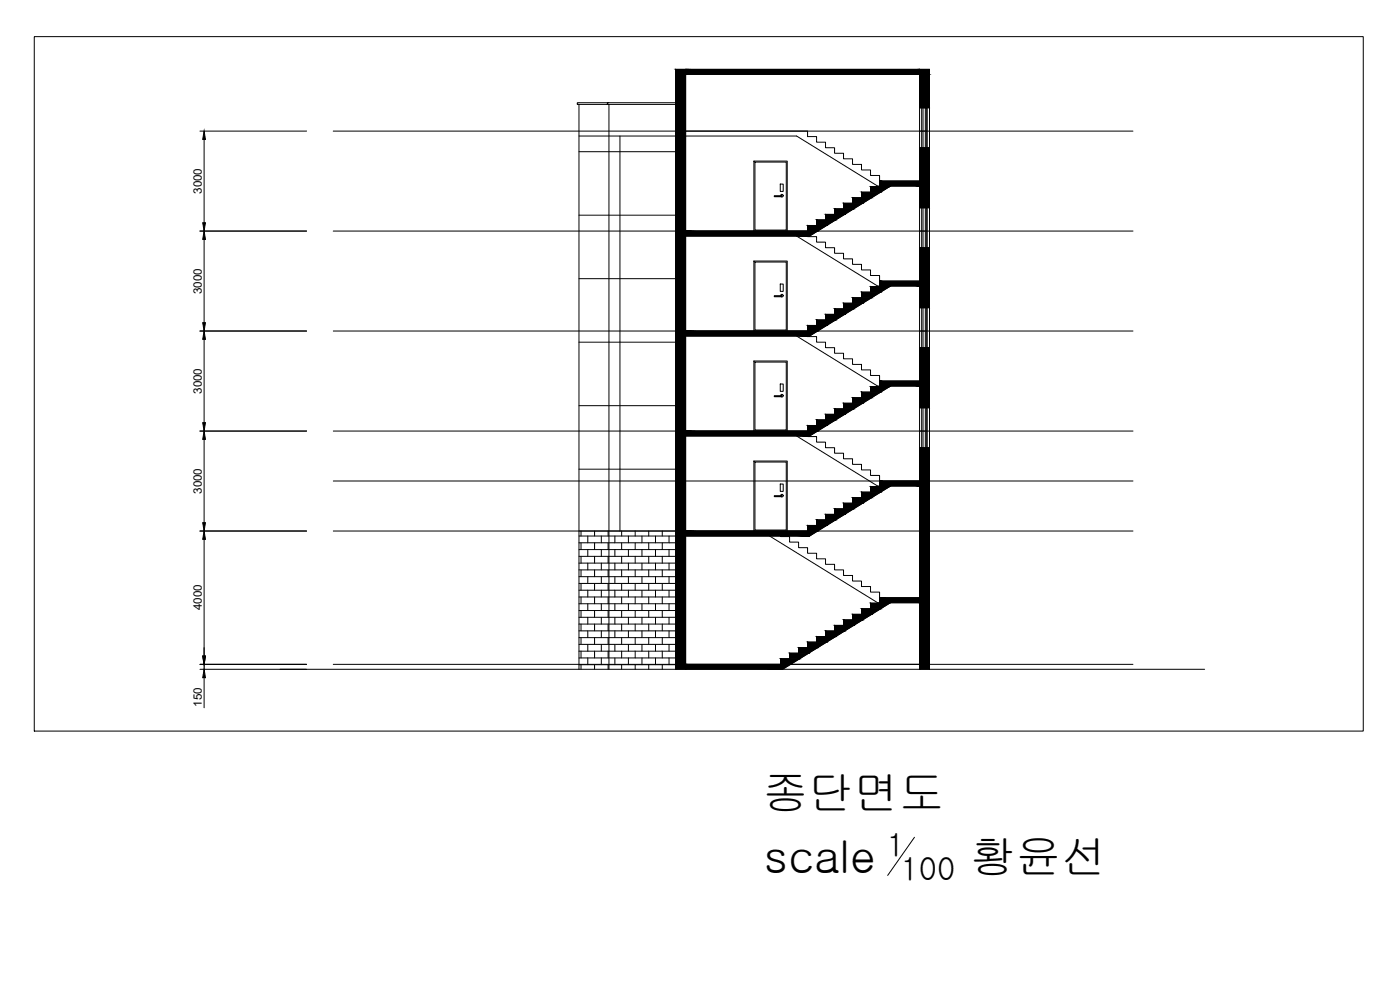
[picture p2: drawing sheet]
<svg xmlns="http://www.w3.org/2000/svg" width="420mm" height="297mm" viewBox="0 0 420 297" stroke-linecap="round" stroke-linejoin="round" font-family="sans-serif">
<defs><g id="words">
<g font-size="13.6">
<text x="228.9" y="242.9">종단면도</text>
<text x="229.3" y="261.9">scale</text>
<text x="291.2" y="261.9">황윤선</text>
</g>
<g font-size="9.5">
<text x="266.1" y="256.9">1</text>
<text x="270.3" y="264.1">100</text>
</g>
<g font-size="3.5">
<text x="60.6" y="58.2" transform="rotate(-90 60.6 58.2)">3000</text>
<text x="60.6" y="88.2" transform="rotate(-90 60.6 88.2)">3000</text>
<text x="60.6" y="118.2" transform="rotate(-90 60.6 118.2)">3000</text>
<text x="60.6" y="148.2" transform="rotate(-90 60.6 148.2)">3000</text>
<text x="60.6" y="183.1" transform="rotate(-90 60.6 183.1)">4000</text>
<text x="60.6" y="212.1" transform="rotate(-90 60.6 212.1)">150</text>
</g>
</g></defs>
<!-- layer: CEN -->
<path d="M100 39.3h240M100 69.3h240M100 99.3h240M100 129.3h240M100 159.3h240M100 144.3h240M100 199.3h240" fill="none" stroke="#000" stroke-width=".3"/>
<!-- layer: HAT -->
<g fill="#000" stroke="#000" stroke-width=".3">
<path d="M202.8 20.8l3 1.5v-1.5zM202.8 20.8l3 1.5h-3z"/>
<path d="M202.8 22.3l3 17v-17zM202.8 22.3l3 17h-3z"/>
<path d="M202.8 39.3l3 161.5v-161.5zM202.8 39.3l3 161.5h-3z"/>
<path d="M205.8 20.8l70.2 1.5v-1.5zM205.8 20.8l70.2 1.5h-70.2z"/>
<path d="M276 20.8l3 1.5v-1.5zM276 20.8l3 1.5h-3z"/>
<path d="M276 22.3l3 10v-10zM276 22.3l3 10h-3z"/>
<path d="M255.9 59.3l3 1.7 2.7-1.7zM255.9 59.3l3 1.7h-3z"/>
<path d="M258.6 57.7l3 1.6 2.7-1.6zM258.6 57.7l3 1.6h-3z"/>
<path d="M261.3 56l3 1.7 2.7-1.7zM261.3 56l3 1.7h-3z"/>
<path d="M264 55.8l3 .2 .3-.2zM264 55.8l3 .2h-3z"/>
<path d="M264 54.3l12 1.5v-1.5zM264 54.3l12 1.5h-12z"/>
<path d="M276 44.3l3 18v-18zM276 44.3l3 18h-3z"/>
<path d="M205.8 69.3l37.2 1.5 2.4-1.5zM205.8 69.3l37.2 1.5h-37.2z"/>
<path d="M242.4 67.7l3 1.6 2.7-1.6zM242.4 67.7l3 1.6h-3z"/>
<path d="M245.1 66l3 1.7 2.7-1.7zM245.1 66l3 1.7h-3z"/>
<path d="M247.8 64.3l3 1.7 2.7-1.7zM247.8 64.3l3 1.7h-3z"/>
<path d="M250.5 62.7l3 1.6 2.7-1.6zM250.5 62.7l3 1.6h-3z"/>
<path d="M253.2 61l3 1.7 2.7-1.7zM253.2 61l3 1.7h-3z"/>
<path d="M276 74.3l3 18v-18zM276 74.3l3 18h-3z"/>
<path d="M205.8 99.3l37.2 1.5 2.4-1.5zM205.8 99.3l37.2 1.5h-37.2z"/>
<path d="M242.4 97.6l3 1.7 2.7-1.7zM242.4 97.6l3 1.7h-3z"/>
<path d="M245.1 96l3 1.6 2.7-1.6zM245.1 96l3 1.6h-3z"/>
<path d="M247.8 94.3l3 1.7 2.7-1.7zM247.8 94.3l3 1.7h-3z"/>
<path d="M250.5 92.7l3 1.6 2.7-1.6zM250.5 92.7l3 1.6h-3z"/>
<path d="M253.2 91l3 1.7 2.7-1.7zM253.2 91l3 1.7h-3z"/>
<path d="M255.9 89.3l3 1.7 2.7-1.7zM255.9 89.3l3 1.7h-3z"/>
<path d="M258.6 87.7l3 1.6 2.7-1.6zM258.6 87.7l3 1.6h-3z"/>
<path d="M261.3 86l3 1.7 2.7-1.7zM261.3 86l3 1.7h-3z"/>
<path d="M264 85.8l3 .2 .3-.2zM264 85.8l3 .2h-3z"/>
<path d="M264 84.3l12 1.5v-1.5zM264 84.3l12 1.5h-12z"/>
<path d="M255.9 119.3l3 1.7 2.7-1.7zM255.9 119.3l3 1.7h-3z"/>
<path d="M258.6 117.7l3 1.6 2.7-1.6zM258.6 117.7l3 1.6h-3z"/>
<path d="M261.3 116l3 1.7 2.7-1.7zM261.3 116l3 1.7h-3z"/>
<path d="M264 115.8l3 .2 .3-.2zM264 115.8l3 .2h-3z"/>
<path d="M264 114.3l12 1.5v-1.5zM264 114.3l12 1.5h-12z"/>
<path d="M276 104.3l3 18v-18zM276 104.3l3 18h-3z"/>
<path d="M205.8 129.3l37.2 1.5 2.4-1.5zM205.8 129.3l37.2 1.5h-37.2z"/>
<path d="M242.4 127.7l3 1.6 2.7-1.6zM242.4 127.7l3 1.6h-3z"/>
<path d="M245.1 126l3 1.7 2.7-1.7zM245.1 126l3 1.7h-3z"/>
<path d="M247.8 124.3l3 1.7 2.7-1.7zM247.8 124.3l3 1.7h-3z"/>
<path d="M250.5 122.7l3 1.6 2.7-1.6zM250.5 122.7l3 1.6h-3z"/>
<path d="M253.2 121l3 1.7 2.7-1.7zM253.2 121l3 1.7h-3z"/>
<path d="M276 134.3l3 66.5v-66.5zM276 134.3l3 66.5h-3z"/>
<path d="M205.8 159.3l37.2 1.5 2.4-1.5zM205.8 159.3l37.2 1.5h-37.2z"/>
<path d="M242.4 157.7l3 1.6 2.7-1.6zM242.4 157.7l3 1.6h-3z"/>
<path d="M245.1 156l3 1.7 2.7-1.7zM245.1 156l3 1.7h-3z"/>
<path d="M247.8 154.3l3 1.7 2.7-1.7zM247.8 154.3l3 1.7h-3z"/>
<path d="M250.5 152.7l3 1.6 2.7-1.6zM250.5 152.7l3 1.6h-3z"/>
<path d="M253.2 151l3 1.7 2.7-1.7zM253.2 151l3 1.7h-3z"/>
<path d="M255.9 149.3l3 1.7 2.7-1.7zM255.9 149.3l3 1.7h-3z"/>
<path d="M258.6 147.7l3 1.6 2.7-1.6zM258.6 147.7l3 1.6h-3z"/>
<path d="M261.3 146l3 1.7 2.7-1.7zM261.3 146l3 1.7h-3z"/>
<path d="M264 145.8l3 .2 .3-.2zM264 145.8l3 .2h-3z"/>
<path d="M264 144.3l12 1.5v-1.5zM264 144.3l12 1.5h-12z"/>
<path d="M264 179.3l12 1.5v-1.5zM264 179.3l12 1.5h-12z"/>
<path d="M205.8 199.3l29 1.5 2.5-1.5zM205.8 199.3l29 1.5h-29z"/>
<path d="M234.3 197.7l3 1.6 2.7-1.6zM234.3 197.7l3 1.6h-3z"/>
<path d="M237 196l3 1.7 2.7-1.7zM237 196l3 1.7h-3z"/>
<path d="M239.7 194.3l3 1.7 2.7-1.7zM239.7 194.3l3 1.7h-3z"/>
<path d="M242.4 192.7l3 1.6 2.7-1.6zM242.4 192.7l3 1.6h-3z"/>
<path d="M245.1 191l3 1.7 2.7-1.7zM245.1 191l3 1.7h-3z"/>
<path d="M247.8 189.3l3 1.7 2.7-1.7zM247.8 189.3l3 1.7h-3z"/>
<path d="M250.5 187.6l3 1.7 2.7-1.7zM250.5 187.6l3 1.7h-3z"/>
<path d="M253.2 186l3 1.6 2.7-1.6zM253.2 186l3 1.6h-3z"/>
<path d="M255.9 184.3l3 1.7 2.7-1.7zM255.9 184.3l3 1.7h-3z"/>
<path d="M258.6 182.7l3 1.6 2.7-1.6zM258.6 182.7l3 1.6h-3z"/>
<path d="M261.3 181l3 1.7 2.7-1.7zM261.3 181l3 1.7h-3z"/>
<path d="M264 180.8h3.3zM264 180.8l3 .2z"/>
</g>
<g fill="none" stroke="#000" stroke-width=".3">
<path d="M10.3 11h398.8v208.4h-398.8zM173.8 45.5h29M186.1 40.8v118.5M173.8 64.6h29M173.8 83.6h29M173.8 102.7h29M173.8 121.7h29M173.8 140.8h29M174.4 159.3v1.5M178.4 159.3v1.5M182.5 159.3v1.5M186.6 159.3v1.5"/>
<path d="M190.6 159.3v1.5M194.7 159.3v1.5M198.8 159.3v1.5M173.8 160.8h29M173.8 162.9h29M173.8 164.9h29M173.8 166.9h29M173.8 169h29M173.8 171h29M173.8 173h29M173.8 175.1h29M173.8 177.1h29"/>
<path d="M173.8 179.1h29M174.4 162.9v2M174.4 166.9v2.1M174.4 171v2M174.4 175.1v2M174.4 179.1v2.1M176.4 160.8v2.1M176.4 164.9v2M176.4 169v2M176.4 173v2.1M176.4 177.1v2M178.4 162.9v2"/>
<path d="M178.4 166.9v2.1M178.4 171v2M178.4 175.1v2M178.4 179.1v2.1M180.5 160.8v2.1M180.5 164.9v2M180.5 169v2M180.5 173v2.1M180.5 177.1v2M182.5 162.9v2M182.5 166.9v2.1M182.5 171v2"/>
<path d="M182.5 175.1v2M182.5 179.1v2.1M184.5 160.8v2.1M184.5 164.9v2M184.5 169v2M184.5 173v2.1M184.5 177.1v2M186.6 162.9v2M186.6 166.9v2.1M186.6 171v2M186.6 175.1v2M186.6 179.1v2.1"/>
<path d="M188.6 160.8v2.1M188.6 164.9v2M188.6 169v2M188.6 173v2.1M188.6 177.1v2M190.6 162.9v2M190.6 166.9v2.1M190.6 171v2M190.6 175.1v2M190.6 179.1v2.1M192.7 160.8v2.1M192.7 164.9v2"/>
<path d="M192.7 169v2M192.7 173v2.1M192.7 177.1v2M194.7 162.9v2M194.7 166.9v2.1M194.7 171v2M194.7 175.1v2M194.7 179.1v2.1M196.7 160.8v2.1M196.7 164.9v2M196.7 169v2M196.7 173v2.1"/>
<path d="M196.7 177.1v2M198.8 162.9v2M198.8 166.9v2.1M198.8 171v2M198.8 175.1v2M198.8 179.1v2.1M200.8 160.8v2.1M200.8 164.9v2M200.8 169v2M200.8 173v2.1M200.8 177.1v2M173.8 181.2h29"/>
<path d="M173.8 183.2h29M173.8 185.2h29M173.8 187.2h29M173.8 189.3h29M173.8 191.3h29M173.8 193.3h29M173.8 195.4h29M173.8 197.4h29M173.8 199.4h29M174.4 183.2v2M174.4 187.2v2.1M174.4 191.3v2"/>
<path d="M174.4 195.4v2M174.4 199.4v1.4M176.4 181.2v2M176.4 185.2v2M176.4 189.3v2M176.4 193.3v2.1M176.4 197.4v2M178.4 183.2v2M178.4 187.2v2.1M178.4 191.3v2M178.4 195.4v2M178.4 199.4v1.4"/>
<path d="M180.5 181.2v2M180.5 185.2v2M180.5 189.3v2M180.5 193.3v2.1M180.5 197.4v2M182.5 183.2v2M182.5 187.2v2.1M182.5 191.3v2M182.5 195.4v2M182.5 199.4v1.4M184.5 181.2v2M184.5 185.2v2"/>
<path d="M184.5 189.3v2M184.5 193.3v2.1M184.5 197.4v2M186.6 183.2v2M186.6 187.2v2.1M186.6 191.3v2M186.6 195.4v2M186.6 199.4v1.4M188.6 181.2v2M188.6 185.2v2M188.6 189.3v2M188.6 193.3v2.1"/>
<path d="M188.6 197.4v2M190.6 183.2v2M190.6 187.2v2.1M190.6 191.3v2M190.6 195.4v2M190.6 199.4v1.4M192.7 181.2v2M192.7 185.2v2M192.7 189.3v2M192.7 193.3v2.1M192.7 197.4v2M194.7 183.2v2"/>
<path d="M194.7 187.2v2.1M194.7 191.3v2M194.7 195.4v2M194.7 199.4v1.4M196.7 181.2v2M196.7 185.2v2M196.7 189.3v2M196.7 193.3v2.1M196.7 197.4v2M198.8 183.2v2M198.8 187.2v2.1M198.8 191.3v2"/>
<path d="M198.8 195.4v2M198.8 199.4v1.4M200.8 181.2v2M200.8 185.2v2M200.8 189.3v2M200.8 193.3v2.1M200.8 197.4v2M274.4 251.2l-8 11.5"/>
</g>
<!-- layer: 0 -->
<path d="M84 200.8h277.5" fill="none" stroke="#000" stroke-width=".3"/>
<!-- layer: WAL -->
<g fill="none" stroke="#000" stroke-width=".3">
<path d="M173.8 31.3v169.5M173.8 31.3h29M182.8 30.8h-.5v.5h.5v169.5M202.8 30.8h-29.6v.5h.6M202.8 22.3h76.2M205.8 39.3h36.6v1.7h2.7v1.7h2.7v1.6h2.7v1.7h2.7v1.7h2.7v1.6h2.7v1.7h2.7v1.6h2.7v3.4h-2.7v1.7h-2.7v1.6h-2.7v1.7h-2.7v1.7h-2.7v1.6h-2.7v1.7h-2.7v1.7h-2.7v1.6h-36.6M205.8 20.8v180M276 20.8v180M276 32.3h3M173.8 40.8h65.3l24.3 15h.6M264 54.3h12M276 55.8h-8.7l-24.3 15h-37.2"/>
<path d="M276 44.3h3M239.1 70.8l24.3 15h.6M242.4 71h2.7v1.7h2.7v1.6h2.7v1.7h2.7v1.7h2.7v1.6h2.7v1.7h2.7v1.7h2.7v3.3h-2.7v1.7h-2.7v1.6h-2.7v1.7h-2.7v1.7h-2.7v1.6h-2.7v1.7h-2.7v1.6h-2.7v1.7h-36.6M276 74.3h3M276 62.3h3M264 84.3h12M276 85.8h-8.7l-24.3 15h-37.2M276 92.3h3M239.1 100.8l24.3 15h.6M242.4 101h2.7v1.7h2.7v1.6h2.7v1.7h2.7v1.7h2.7v1.6h2.7v1.7h2.7v1.7h2.7v3.3h-2.7v1.7h-2.7v1.6h-2.7v1.7h-2.7v1.7h-2.7v1.6h-2.7v1.7h-2.7v1.7h-2.7v1.6h-36.6M264 114.3h12M276 115.8h-8.7l-24.3 15h-37.2"/>
<path d="M276 104.3h3M239.1 130.8l24.3 15h.6M242.4 131h2.7v1.7h2.7v1.6h2.7v1.7h2.7v1.7h2.7v1.6h2.7v1.7h2.7v1.6h2.7v3.4h-2.7v1.7h-2.7v1.6h-2.7v1.7h-2.7v1.7h-2.7v1.6h-2.7v1.7h-2.7v1.7h-2.7v1.6h-68.6M276 134.3h3M276 122.3h3M264 144.3h12M276 145.8h-8.7l-24.3 15h-37.2M231 160.8l32.4 20h.6M234.3 160.8v.2h2.7v1.7h2.7v1.6h2.7v1.7h2.7v1.7h2.7v1.6h2.7v1.7h2.7v1.7h2.7v1.6h2.7v1.7h2.7v1.7h2.7v3.3h-2.7v1.7h-2.7v1.6h-2.7v1.7h-2.7v1.6h-2.7v1.7h-2.7v1.7h-2.7v1.7h-2.7v1.6h-2.7v1.7h-2.7v1.7h-2.7v1.6h-28.5M264 179.3h12M237.3 199.3h38.7M276 180.8h-8.7l-32.5 20"/>
<path d="M202.8 200.8v-180h76.2v180"/>
</g>
<!-- layer: WIN -->
<g fill="none" stroke="#000" stroke-width=".3">
<path d="M276 32.3h2.1v12M276 39.3h2.1M276.6 32.3v12M277 32.3v12M277.7 32.3v12M278.3 32.3v12M226.3 48.3h10v21h-10zM226.6 48.6h9.4v20.4h-9.4zM232.4 58.7h2.3v.3h-2.3zM234.2 55.2h.9v2.2h-.9zM226.3 78.3h10v21h-10zM226.6 78.6h9.4v20.4h-9.4z"/>
<path d="M276 62.3h2.1v12M276 69.3h2.1M276.6 62.3v12M277 62.3v12M277.7 62.3v12M278.3 62.3v12M232.4 88.7h2.3v.3h-2.3zM234.2 85.2h.9v2.2h-.9zM276 92.3h2.1v12M276 99.3h2.1M276.6 92.3v12M277 92.3v12"/>
<path d="M277.7 92.3v12M278.3 92.3v12M226.3 108.3h10v21h-10zM226.6 108.6h9.4v20.4h-9.4zM232.4 118.7h2.3v.3h-2.3zM234.2 115.2h.9v2.2h-.9zM226.3 138.3h10v21h-10zM226.6 138.6h9.4v20.4h-9.4zM276 122.3h2.1v12M276 129.3h2.1M276.6 122.3v12M277 122.3v12"/>
<path d="M277.7 122.3v12M278.3 122.3v12M232.4 148.7h2.3v.3h-2.3zM234.2 145.2h.9v2.2h-.9z"/>
<circle cx="234.7" cy="58.7" r=".39"/>
<circle cx="234.7" cy="88.7" r=".39"/>
<circle cx="234.7" cy="118.7" r=".39"/>
<circle cx="234.7" cy="148.7" r=".39"/>
</g>
<!-- layer: DIM -->
<g fill="none" stroke="#000" stroke-width=".3">
<path d="M60 39.3h32M61.3 41.8v25M60 69.3h32M61.3 71.8v25M60 99.3h32M61.3 101.8v25M60 129.3h32M61.3 131.8v25M60 159.3h32M61.3 161.8v35M60 199.3h32M61.3 199.3v1.5"/>
<path d="M60 200.8h32M61.3 203.3v9.1"/>
</g>
<path d="M61.3 39.3l.4 2.5h-.9zM61.3 69.3l.4 2.5h-.9zM60.8 66.8h.9l-.4 2.5zM60.8 96.8h.9l-.4 2.5zM61.3 99.3l.4 2.5h-.9zM61.3 129.3l.4 2.5h-.9zM60.8 126.8h.9l-.4 2.5zM60.8 156.8h.9l-.4 2.5zM61.3 159.3l.4 2.5h-.9zM60.8 196.8h.9l-.4 2.5zM61.3 200.8l.4 2.5h-.9z" fill="#000" stroke="#000" stroke-width=".3"/>
<use href="#words"/>
</svg>
